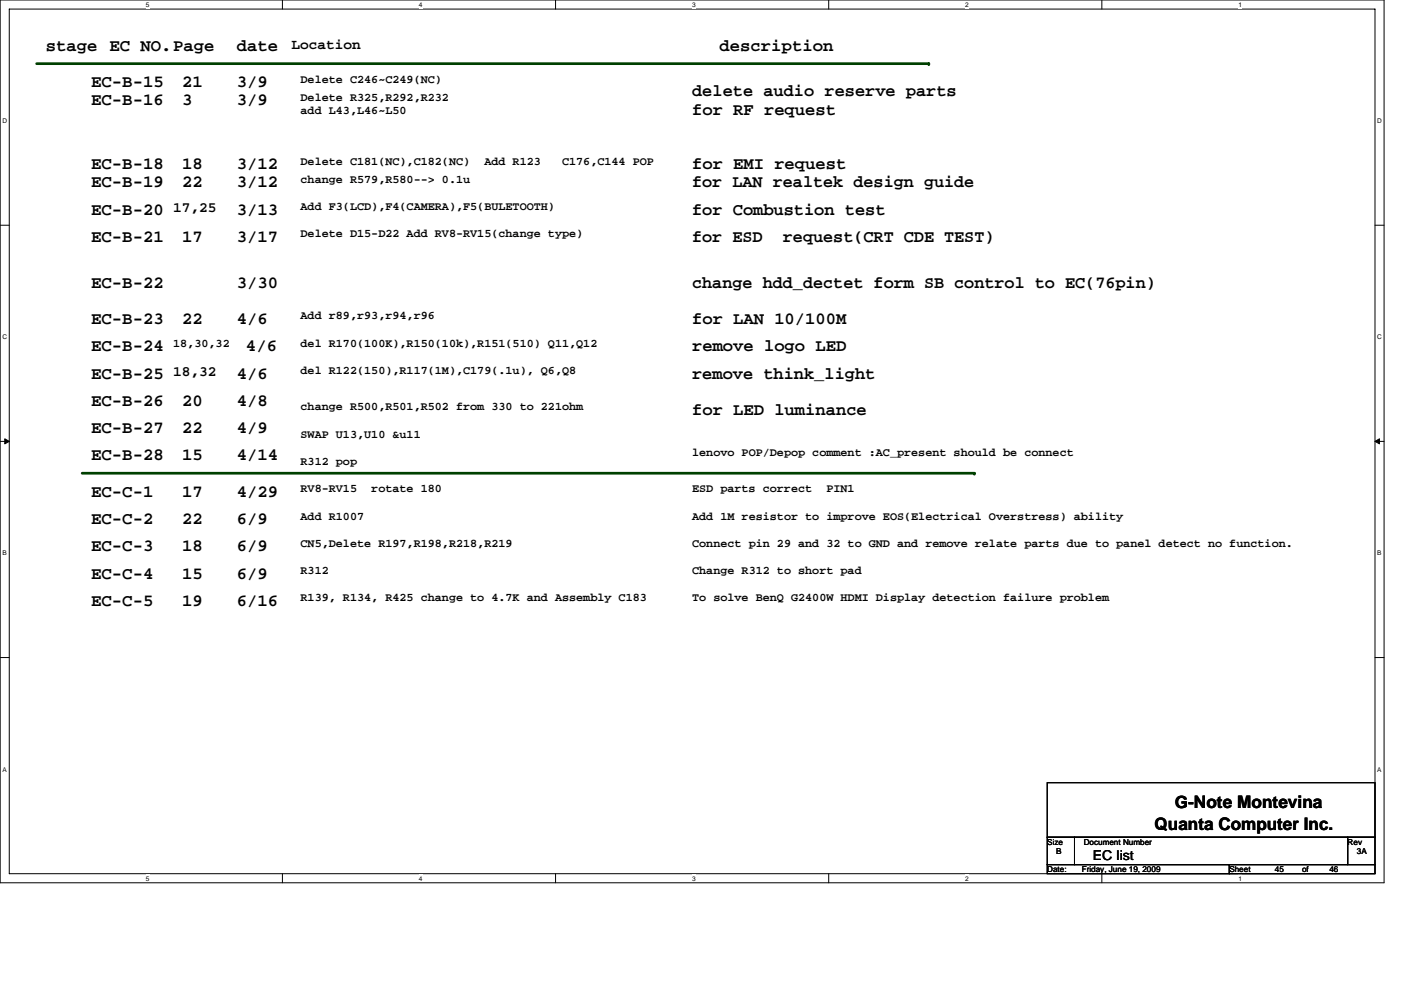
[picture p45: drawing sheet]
<svg xmlns="http://www.w3.org/2000/svg" width="297mm" height="210mm" viewBox="0 0 297 210" stroke-linecap="round" stroke-linejoin="round" font-family="sans-serif">
<defs><g id="words">
<g font-size="3.7">
<text x="9.7" y="10.8">stage EC NO.Page</text>
<text x="50.2" y="10.8">date</text>
<text x="152.5" y="10.8">description</text>
<text x="19.3" y="18.5">EC-B-15</text>
<text x="19.3" y="22.4">EC-B-16</text>
<text x="38.6" y="18.5">21</text>
<text x="38.6" y="22.4">3</text>
<text x="50.2" y="18.5">3/9</text>
<text x="50.2" y="22.4">3/9</text>
<text x="146.7" y="20.4">delete audio reserve parts</text>
<text x="146.7" y="24.3">for RF request</text>
<text x="19.3" y="35.9">EC-B-18</text>
<text x="38.6" y="35.9">18</text>
<text x="50.2" y="35.9">3/12</text>
<text x="146.7" y="35.9">for EMI request</text>
<text x="19.3" y="39.8">EC-B-19</text>
<text x="38.6" y="39.8">22</text>
<text x="50.2" y="39.8">3/12</text>
<text x="146.7" y="39.8">for LAN realtek design guide</text>
<text x="19.3" y="45.5">EC-B-20</text>
<text x="50.2" y="45.5">3/13</text>
<text x="146.7" y="45.5">for Combustion test</text>
<text x="19.3" y="51.3">EC-B-21</text>
<text x="38.6" y="51.3">17</text>
<text x="50.2" y="51.3">3/17</text>
<text x="146.7" y="51.3">for ESD</text>
<text x="166" y="51.3">request(CRT CDE TEST)</text>
<text x="19.3" y="61">EC-B-22</text>
<text x="50.2" y="61">3/30</text>
<text x="146.7" y="61">change hdd_dectet form SB control to EC(76pin)</text>
<text x="19.3" y="68.7">EC-B-23</text>
<text x="38.6" y="68.7">22</text>
<text x="50.2" y="68.7">4/6</text>
<text x="146.7" y="68.7">for LAN 10/100M</text>
<text x="19.3" y="74.5">EC-B-24</text>
<text x="52.2" y="74.5">4/6</text>
<text x="146.7" y="74.5">remove logo LED</text>
<text x="19.3" y="80.3">EC-B-25</text>
<text x="50.2" y="80.3">4/6</text>
<text x="146.7" y="80.3">remove think_light</text>
<text x="19.3" y="86.1">EC-B-26</text>
<text x="38.6" y="86.1">20</text>
<text x="50.2" y="86.1">4/8</text>
<text x="146.7" y="88">for LED luminance</text>
<text x="19.3" y="91.9">EC-B-27</text>
<text x="38.6" y="91.9">22</text>
<text x="50.2" y="91.9">4/9</text>
<text x="19.3" y="97.7">EC-B-28</text>
<text x="38.6" y="97.7">15</text>
<text x="50.2" y="97.7">4/14</text>
<text x="19.3" y="105.4">EC-C-1</text>
<text x="38.6" y="105.4">17</text>
<text x="50.2" y="105.4">4/29</text>
<text x="19.3" y="111.2">EC-C-2</text>
<text x="38.6" y="111.2">22</text>
<text x="50.2" y="111.2">6/9</text>
<text x="19.3" y="117">EC-C-3</text>
<text x="38.6" y="117">18</text>
<text x="50.2" y="117">6/9</text>
<text x="19.3" y="122.7">EC-C-4</text>
<text x="38.6" y="122.7">15</text>
<text x="50.2" y="122.7">6/9</text>
<text x="19.3" y="128.5">EC-C-5</text>
<text x="38.6" y="128.5">19</text>
<text x="50.2" y="128.5">6/16</text>
<text x="249.1" y="171.3">G-Note Montevina</text>
<text x="244.8" y="176.1">Quanta Computer Inc.</text>
</g>
<g font-size="3.1">
<text x="61.8" y="10.3">Location</text>
<text x="36.7" y="45">17,25</text>
<text x="36.7" y="79.8">18,32</text>
</g>
<text font-size="2.9" x="231.7" y="182.5">EC list</text>
<g font-size="2.5">
<text x="63.7" y="17.5">Delete C246~C249(NC)</text>
<text x="63.7" y="21.4">Delete R325,R292,R232</text>
<text x="63.7" y="24.2">add L43,L46~L50</text>
<text x="63.7" y="34.9">Delete C181(NC),C182(NC)</text>
<text x="102.7" y="34.9">Add R123</text>
<text x="119.2" y="34.9">C176,C144 POP</text>
<text x="63.7" y="38.8">change R579,R580--&gt; 0.1u</text>
<text x="63.7" y="44.6">Add F3(LCD),F4(CAMERA),F5(BULETOOTH)</text>
<text x="63.7" y="50.4">Delete D15-D22 Add RV8-RV15(change type)</text>
<text x="63.7" y="67.7">Add r89,r93,r94,r96</text>
<text x="36.7" y="73.5">18,30,32</text>
<text x="63.7" y="73.5">del R170(100K),R150(10k),R151(510) Q11,Q12</text>
<text x="63.7" y="79.3">del R122(150),R117(1M),C179(.1u), Q6,Q8</text>
<text x="63.7" y="87">change R500,R501,R502 from 330 to 221ohm</text>
<text x="63.7" y="92.8">SWAP U13,U10 &amp;u11</text>
<text x="63.7" y="98.6">R312 pop</text>
<text x="146.7" y="96.7">lenovo POP/Depop comment :AC_present should be connect</text>
<text x="63.7" y="104.4">RV8-RV15</text>
<text x="78.7" y="104.4">rotate 180</text>
<text x="146.7" y="104.4">ESD parts correct</text>
<text x="175.2" y="104.4">PIN1</text>
<text x="63.7" y="110.2">Add R1007</text>
<text x="146.7" y="110.2">Add 1M resistor to improve EOS(Electrical Overstress) ability</text>
<text x="63.7" y="116">CN5,Delete R197,R198,R218,R219</text>
<text x="146.7" y="116">Connect pin 29 and 32 to GND and remove relate parts due to panel detect no function.</text>
<text x="63.7" y="121.8">R312</text>
<text x="146.7" y="121.8">Change R312 to short pad</text>
<text x="63.7" y="127.6">R139, R134, R425 change to 4.7K and Assembly C183</text>
<text x="146.7" y="127.6">To solve BenQ G2400W HDMI Display detection failure problem</text>
</g>
<g font-size="1.7">
<text x="222" y="179.1">Size</text>
<text x="229.8" y="179.1">Document Number</text>
<text x="285.7" y="179.1">Rev</text>
<text x="222" y="184.9">Date:</text>
<text x="224" y="181.1">B</text>
<text x="229.4" y="184.9">Friday, June 19, 2009</text>
<text x="260.6" y="184.9">Sheet</text>
<text x="270.3" y="184.9">45</text>
<text x="276.1" y="184.9">of</text>
<text x="281.9" y="184.9">46</text>
<text x="287.7" y="181.1">3A</text>
</g>
<g font-size="1.4">
<text x="30.9" y="1.5">5</text>
<text x="88.8" y="1.5">4</text>
<text x="146.7" y="1.5">3</text>
<text x="204.7" y="1.5">2</text>
<text x="262.6" y="1.5">1</text>
<text x=".5" y="26.1">D</text>
<text x="292" y="26.1">D</text>
<text x=".5" y="71.9">C</text>
<text x="292" y="71.9">C</text>
<text x=".5" y="117.8">B</text>
<text x="292" y="117.8">B</text>
<text x=".5" y="163.6">A</text>
<text x="292" y="163.6">A</text>
<text x="30.9" y="186.8">5</text>
<text x="88.8" y="186.8">4</text>
<text x="146.7" y="186.8">3</text>
<text x="204.7" y="186.8">2</text>
<text x="262.6" y="186.8">1</text>
</g>
</g></defs>
<path d="M0 0h293.5v187.2h-293.5zM2 1.9h289.5v183.4h-289.5z" fill="none" stroke="#000" stroke-width=".21"/>
<g fill="#fff">
<path d="M30.9 .2h.8v1.6h-.8z"/>
<path d="M30.9 185.5h.8v1.6h-.8z"/>
</g>
<path d="M59.9 0v1.9M59.9 185.3v1.9" fill="none" stroke="#000" stroke-width=".21"/>
<g fill="#fff">
<path d="M88.8 .2h.8v1.6h-.8z"/>
<path d="M88.8 185.5h.8v1.6h-.8z"/>
</g>
<path d="M117.8 0v1.9M117.8 185.3v1.9" fill="none" stroke="#000" stroke-width=".21"/>
<g fill="#fff">
<path d="M146.7 .2h.8v1.6h-.8z"/>
<path d="M146.7 185.5h.8v1.6h-.8z"/>
</g>
<path d="M175.7 0v1.9M175.7 185.3v1.9" fill="none" stroke="#000" stroke-width=".21"/>
<g fill="#fff">
<path d="M204.7 .2h.7v1.6h-.7z"/>
<path d="M204.7 185.5h.7v1.6h-.7z"/>
</g>
<path d="M233.6 0v1.9M233.6 185.3v1.9" fill="none" stroke="#000" stroke-width=".21"/>
<g fill="#fff">
<path d="M262.6 .2h.7v1.6h-.7z"/>
<path d="M262.6 185.5h.7v1.6h-.7z"/>
<path d="M.5 24.8h1v1.6h-1z"/>
<path d="M292 24.8h1v1.6h-1z"/>
<path d="M.5 70.7h1v1.5h-1z"/>
<path d="M292 70.7h1v1.5h-1z"/>
</g>
<path d="M0 47.8h2M291.5 47.8h2" fill="none" stroke="#000" stroke-width=".21"/>
<g fill="#fff">
<path d="M.5 116.5h.9v1.6h-.9z"/>
<path d="M292 116.5h.9v1.6h-.9z"/>
</g>
<path d="M0 93.6h2M291.5 93.6h2" fill="none" stroke="#000" stroke-width=".21"/>
<path d="M1 93.1l1 .5-1 .5zM291.5 93.6l1-.5v1z" fill="#000" stroke="#000" stroke-width=".21"/>
<g fill="#fff">
<path d="M.5 162.4h.9v1.5h-.9z"/>
<path d="M292 162.4h.9v1.5h-.9z"/>
</g>
<path d="M0 139.5h2M291.5 139.5h2M222 166h69.5v11.6h-69.5zM222 177.6h5.8v5.8h-5.8zM227.8 177.6h57.9v5.8h-57.9zM285.7 177.6h5.8v5.8h-5.8zM222 183.4h38.6v1.9h-38.6zM260.6 183.4h30.9v1.9h-30.9z" fill="none" stroke="#000" stroke-width=".21"/>
<path d="M7.8 13.5h189.1M196.9 13.5h.1M17.4 100.4h189.2M206.6 100.4h.1" fill="none" stroke="#004000" stroke-width=".57"/>
<use href="#words"/>
</svg>
